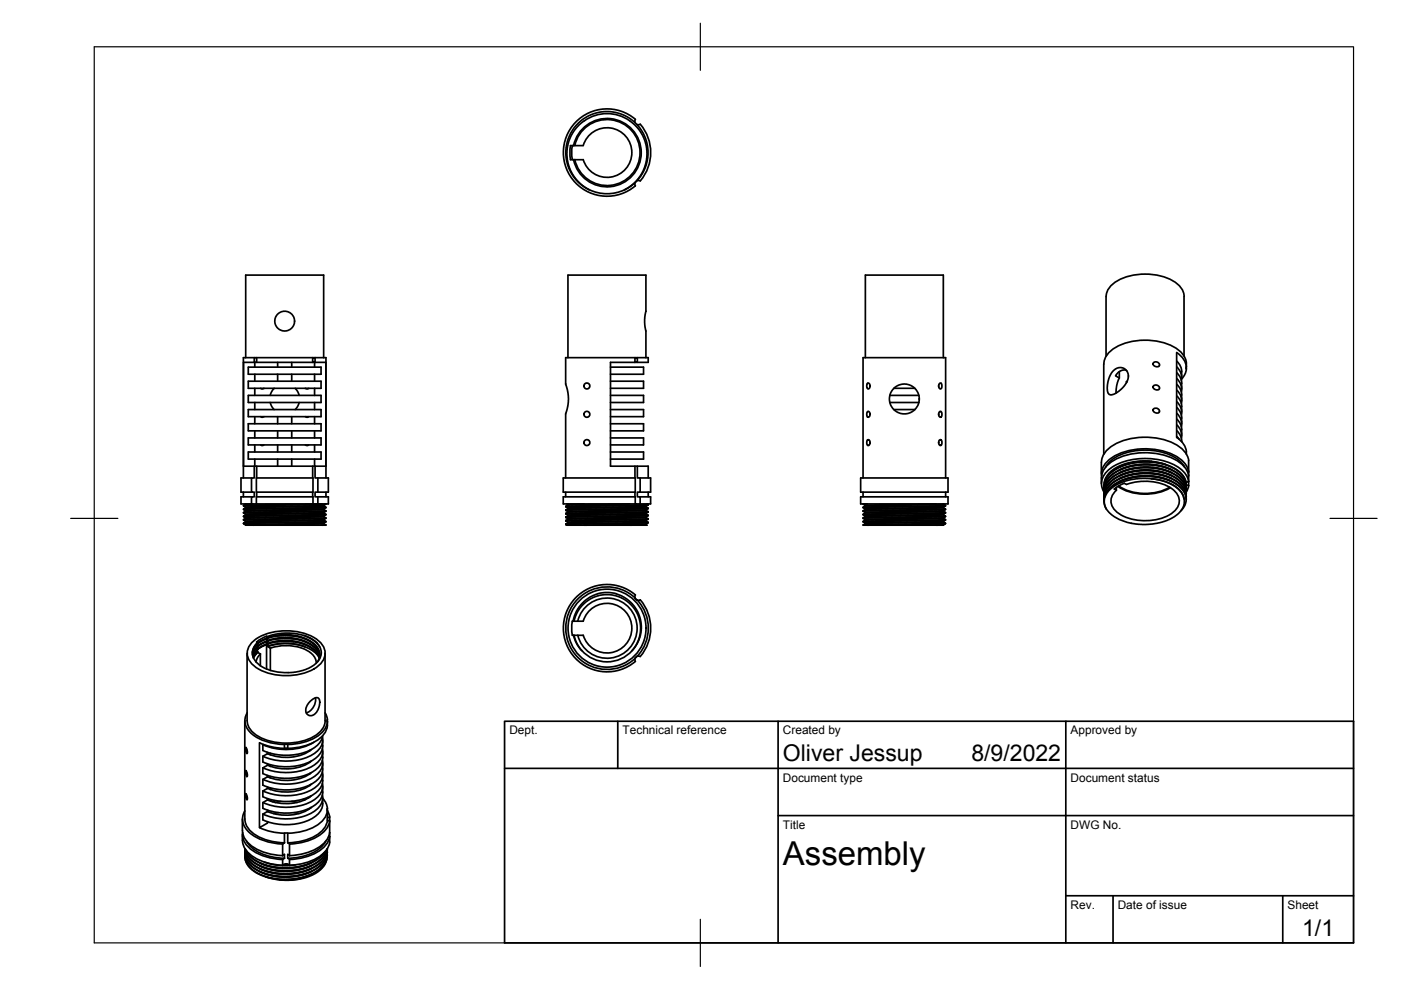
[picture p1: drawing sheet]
<svg xmlns="http://www.w3.org/2000/svg" width="297mm" height="210mm" viewBox="0 0 297 210" stroke-linecap="round" stroke-linejoin="round" font-family="sans-serif">
<defs><g id="words">
<text font-size="7" x="166" y="183.4">Assembly</text>
<g font-size="4.9">
<text x="166" y="161.4">Oliver Jessup</text>
<text x="206" y="161.4">8/9/2022</text>
<text x="276.1" y="198.6">1/1</text>
</g>
<g font-size="2.5">
<text x="108" y="155.7">Dept.</text>
<text x="132" y="155.7">Technical reference</text>
<text x="166" y="155.7">Created by</text>
<text x="227" y="155.7">Approved by</text>
<text x="166" y="165.7">Document type</text>
<text x="227" y="165.7">Document status</text>
<text x="166" y="175.7">Title</text>
<text x="227" y="175.7">DWG No.</text>
<text x="227" y="192.7">Rev.</text>
<text x="237" y="192.7">Date of issue</text>
<text x="273" y="192.7">Sheet</text>
</g>
</g></defs>
<!-- layer: Visible -->
<g fill="none" stroke="#000" stroke-width=".36">
<path d="M121 30.9l2.7-.1a5.3 5.3 0 0 1 8.1-2.7 5.3 5.3 0 0 1 0 8.6 5.3 5.3 0 0 1-8.1-2.8h-2.7l-.2-1.5zM121.4 30.8l-.2 1.5 .2 1.5M121.6 30.9a7.2 7.2 0 0 1 11.2-4.5 7.2 7.2 0 0 1 0 12 7.2 7.2 0 0 1-11.2-4.5M121.9 30.8a7 7 0 0 1 10.7-4.2 7 7 0 0 1 0 11.5 7 7 0 0 1-10.7-4.3M134.7 38.7v.7M134.7 25.3v.7M134.7 25.3a9.3 9.3 0 0 0-12.7 .7 9.3 9.3 0 0 0 0 12.7 9.3 9.3 0 0 0 12.7 .7M135.1 26.4l.6-.1a9.3 9.3 0 0 1 0 12.1l-.6-.1M124.9 40.2l-1.8-1.2-1.1-1.2-1-1.7-.7-2.2-.1-1.9 .5-2.3 .9-1.7 1.2-1.5a8.5 8.5 0 0 1 11.8 0l1.4 1.7 .8 1.7 .4 2.1-.1 2.1-.5 1.5-.9 1.8-1.3 1.5-2 1.3M124.9 40.2l-1.2-.7-1.2-.9-1.5-2.1-.6-1.3-.4-1.8 .1-2.6 .4-1.4 .5-1.2 .8-1.2 .9-1 1.1-.9 1.5-.8 1.6-.5 1.2-.1h1.1l1.8 .3 1.4 .5 1.1 .6 2.1 1.9 .8 1.2 .7 1.7 .2 1.4 .1 1.5-.3 2-.5 1.2-.7 1.3-1.1 1.3-1.2 1-1.2 .6M125 40.2a8.7 8.7 0 0 0 7.5 0M51.6 76.8h2.3"/>
<path d="M52.1 75.8v-17.5h16.5v17.5M52.6 77.8h15.5v1.5h-15.5zM53.9 75.8h.5v1h-.5zM53.9 75.8h-2.3v25.5M54 76.8v1M54 79.3v1.5M54.4 76.8h11.9M54.4 75.8h11.9M58.9 76.8v1M58.9 79.3v1.5M61.8 76.8v1M61.8 79.3v1.5"/>
<path d="M66.3 75.8h.5v1h-.5zM66.7 76.8v1M66.7 79.3v1.5M66.8 76.8h2.3v22h-17.5M66.8 75.8h2.3v25.5M120.4 75.8v-17.5h16.5v7.7l-.2 1.7 .2 2.5v5.6M129.4 77.8h7v1.5h-7M134.6 75.8h-14.7v5.7l.4 1.2 .2 1.7-.1 1.4-.5 1.9v13.6M134.6 76.8h-5.2v22h8v2.5M134.6 75.8h.5v1h-.5zM135.1 75.8h2.3v1h-2.3M183.5 75.8v-17.5h16.5v17.5"/>
<path d="M234.5 62.9v12.6M234.5 62.9a4.4 4.4 0 0 1 2.9-3.6 12.5 12.5 0 0 1 12.3 1 3.5 3.5 0 0 1 1.4 2.6M236 78.7l1-.7h1l1 .7 .2 1.1-.4 1.3-.8 1.1-1.5 1.2-1 .3-.4-.2-.3-.5v-1.5l.4-1.6zM237.3 78.8v1.4l-.5 1.2-.2 1.9M238.9 78.6l-.8-.1-1.1 .6-.5 .6 .8 .5M244.6 76.9l.3-.2 .5 .1 .4 .3v.4l-.3 .3-.6-.1-.4-.4zM249.5 76.6l.4 .4a3.6 3.6 0 0 1 .6 3M249.5 79l.4 .4a3.6 3.6 0 0 1 .6 3.1M249.5 77.8a2.98 2.98 0 0 1 1 2.8M251 62.9v12.6M251.5 77v1.2v-.4M251.5 77.8a4.2 4.2 0 0 0-2-3v17.9a4.2 4.2 0 0 1 2 3.1"/>
<path d="M251.5 78.2l-.2 .9-.8 1.3M251.5 77a4.9 4.9 0 0 0-3.2-3.7 13.7 13.7 0 0 0-12.2 .6 4.2 4.2 0 0 0-2.1 3.3v19.1M52.6 80.8h15.5v1.5h-15.5zM52.6 83.8h15.5v1.5h-15.5zM52.6 86.8h15.5v1.5h-15.5zM52.6 89.8h15.5v1.5h-15.5zM52.6 92.9h15.5v1.4h-15.5zM52.6 95.8h15.5v1.5h-15.5zM53.9 98.8v2.5h-.6v3h.6v1h-.6v1.5h1.1M54 82.3v1.5M54 85.3v1.5M54 88.3v1.5"/>
<path d="M54 91.3v1.6M54 94.3v1.5M54 97.3v1.5M54.4 98.8v2.5M55.3 88.3l.2 .2 .5-.2M55.3 94.3l.2 .2 .5-.2M55.3 82.3l.2 .2 .5-.2M57.3 85.3l.4 .9 .4 .6M58.1 82.3l-.4 .6-.4 .9M58.9 88.3v1.5M58.9 91.3v1.6M58.9 94.3v1.5"/>
<path d="M58.9 97.3v1.5M61.8 88.3v1.5M61.8 91.3v1.6M61.8 94.3v1.5M61.8 97.3v1.5M62.6 82.3l.5 .6 .3 .9M63.4 85.3l-.3 .9-.5 .6M64.7 88.3l.4 .2 .3-.2M64.7 94.3l.3 .2 .4-.2M64.7 82.3l.3 .2 .4-.2M66.3 98.8v2.5M66.7 82.3v1.5"/>
<path d="M66.7 85.3v1.5M66.7 88.3v1.5M66.7 91.3v1.6M66.7 94.3v1.5M66.7 97.3v1.5M66.8 98.8v2.5h.6v3h-.6v1h.6v1.5M129.4 80.8h7v1.5h-7M129.4 83.8h7v1.5h-7M129.4 86.8h7v1.5h-7M129.4 89.8h7v1.5h-7M129.4 92.9h7v1.4h-7M129.4 95.8h7v1.5h-7"/>
<path d="M134.6 98.8v2.5M135.1 98.8v2.5h.6v3h-.6v1h.6v1.5M183.9 93.3l.2-.1 .3 .4v.6l-.3 .3-.1-.1-.2-.3zM183.9 81.3l.3-.1 .2 .4v.6l-.3 .3-.2-.1-.1-.3zM183.9 87.3h.4l.2 .4-.1 .5-.3 .3-.3-.4zM188.7 83.8h6.1M188.7 85.3h6.1M189.5 82.3h4.5M189.5 86.8h4.5M199.1 93.4l.3-.2 .2 .2 .1 .6-.2 .4h-.2l-.2-.2zM199.2 87.3l.3-.1 .2 .4v.5l-.3 .4-.4-.4zM199.2 81.4l.3-.2 .2 .3v.6l-.2 .4-.3-.1-.2-.3z"/>
<path d="M233.5 98v2.5M234.4 99.1a8.2 8.2 0 0 1 6.1-3.5 12.2 12.2 0 0 1 9.8 2.3l.9 1.2M239 80.9h-.2v.2M244.2 97.8l-1.9-.1-1.8 .2-1.7 .3-1.5 .6-1 .5-1.2 1-.7 1-.3 1M244.2 97.8h-1.7l-1.9 .2-1.8 .4-1.4 .6M244.2 97.8l3 .7M244.5 81.8l.4-.2 .5 .1 .3 .3 .1 .4-.3 .3-.6-.1-.4-.4zM244.5 86.7l.4-.2 .5 .1 .4 .4v.4l-.3 .2-.6-.1-.4-.3zM248.3 99.6l-2.5-.9-3.3-.3-2.4 .3-2.7 .9M249.5 81.5l.4 .4a2.95 2.95 0 0 1 .6 1.8M249.5 83.9l.4 .4a3.6 3.6 0 0 1 .6 3.1M249.5 86.4l.4 .4a3.6 3.6 0 0 1 .6 3.1"/>
<path d="M249.5 88.8l.4 .5a2.95 2.95 0 0 1 .6 1.8M249.5 91.3l.4 .4a2.8 2.8 0 0 1 .6 2M249.5 92.5l.5 .7M249.5 80.2a2.98 2.98 0 0 1 1 2.9M249.5 82.7a2.98 2.98 0 0 1 1 2.9M249.5 85.2a2.98 2.98 0 0 1 1 2.8M249.5 87.6a2.98 2.98 0 0 1 1 2.9M249.5 90.1a2.98 2.98 0 0 1 1 2.8M250.5 83.7v1.3M250.5 91.1v1.2M251.5 95.8v.5M252 97.6v5.4"/>
<path d="M252 97.6a5.4 5.4 0 0 0-3.5-3.8 14.5 14.5 0 0 0-12.8 .8 4.4 4.4 0 0 0-2.2 3.4M51.6 104.3v1M51.6 107.2v.1M51.6 107.9v.1M51.6 108.7v.1M51.6 109.4v.1M51.6 110.2v.1M51.6 110.9v.1M51.6 111l.5 .3M51.6 110.3l.5 .2M51.6 109.5l.5 .3M51.6 108.8l.5 .2"/>
<path d="M51.6 108l.5 .3M51.6 107.3l.5 .2M52.1 111.3h17M52.1 106.8v.1M52.1 107.5v.2M52.1 108.3v.1M52.1 109v.2M52.1 109.8v.1M52.1 110.5v.2M52.1 106.9l-.5 .3M52.1 107.7l-.5 .2M52.1 109.2l-.5 .2"/>
<path d="M52.1 109.9l-.5 .3M52.1 110.7l-.5 .2M53.3 101.3h-2.2v3h2.2M53.3 105.3h-2.2v1.5h2.2M53.6 106.8l-1.5 .1M54.4 106.8v-1.5h12v1.5h1M54.4 101.3h12v3h-12zM54.4 106.8h12M54.4 104.3v1M66.3 104.3v1M67.4 101.3h2.2v3h-2.2M67.4 105.3h2.2v1.5h-2.2"/>
<path d="M68.2 106.8l-16.6 .4M68.6 110.9l-16.5 .4M68.6 110.1l-16.5 .4M68.6 109.4l-16.5 .4M68.6 108.6l-16.5 .4M68.6 107.9l-16.5 .4M68.6 107.2l-16.5 .3M68.6 111.1l-15 .3M68.6 110.3l-16.5 .4M68.6 109.6l-16.5 .3M68.6 108.8l-16.5 .4M68.6 108l-15.9 .4h-.6l-.5 .3"/>
<path d="M68.6 107.3l-16.5 .4M68.6 109.6l.5 .2-17.5 .4M68.6 107.2v.1M68.6 107.9v.1M68.6 108.6v.2M68.6 109.4v.2M68.6 110.1v.2M68.6 110.9v.2M68.6 111.1l.5 .2M68.6 110.3l.5 .2M68.6 108.8l.5 .2M68.6 108l.5 .3"/>
<path d="M68.6 107.3l.5 .2M69.1 110.7l-17.5 .3M69.1 109.9l-17.5 .4M69.1 109.1l-17.5 .4M69.1 108.4l-17.5 .4M69.1 107.6l-17.5 .4M69.1 106.9l-17.5 .4M69.1 107.5l-17.5 .4M69.1 108.3l-17.5 .4M69.1 109l-17.5 .4M69.1 110.5l-17.5 .4M69.1 111.3l-.9 .1"/>
<path d="M69.1 106.8v.1M69.1 107.5v.1M69.1 108.3v.1M69.1 109v.1M69.1 109.8v.1M69.1 110.5v.2M69.1 110.7l-.5 .2M69.1 109.9l-.5 .2M69.1 109.1l-.5 .3M69.1 108.4l-.5 .2M69.1 107.6l-.5 .3M69.1 106.9l-.5 .3"/>
<path d="M69.1 104.3v1M119.4 101.3h15.3v3h-15.3zM119.9 104.3v1M120 111.2l.2 .2h3.7M120 107.4v.1M120 108.1v.1M120 108.9v.1M120 109.6v.1M120 110.4v.1M120 111.1v.1M120 110.5l.4 .2M120 109.7l.4 .3"/>
<path d="M120 109l.4 .2M120 108.2l.4 .3M120 107.5l.4 .2M120.2 106.8l.2 .2M120.4 107v.1M120.4 107.7v.2M120.4 108.5v.1M120.4 109.2v.2M120.4 110v.1M120.4 110.7v.2M120.4 107.1l-.4 .3M120.4 107.9l-.4 .2"/>
<path d="M120.4 108.6l-.4 .3M120.4 109.4l-.4 .2M120.4 110.1l-.4 .3M120.4 110.9l-.4 .2M123.9 106.8l-3.5 .2M133.5 106.8l-13.1 .3M134.6 104.3v1M134.7 106.8h-15.3v-1.5h15.3v1.5h1M135.7 101.3h2.2v3h-2.2M135.7 105.3h2.2v1.5h-2.2M137 111.2l.2 .2h-13.3M137 111.1l-13.1 .3"/>
<path d="M137 110.3l-16.6 .4M137 109.6l-16.6 .4M137 108.8l-16.6 .4M137 108.1l-16.6 .4M137 107.3l-16.6 .4M137 111.1l-.2 .2-3.3 .1M137 110.5l-16.6 .4M137 109.7l-16.6 .4M137 109l-16.6 .4M137 108.2l-16.6 .4M137 107.5l-16.6 .4M137 107.3v.2"/>
<path d="M137 108.1v.1M137 108.8v.2M137 109.6v.1M137 110.3v.2M137 110.5l.4 .2M137 109.7l.4 .3M137 109l.4 .2M137 108.2l.4 .3M137 107.5l.4 .2M137.2 106.8l.2 .2-17.4 .4M137.4 110.8l-17.4 .4M137.4 110.1l-17.4 .4"/>
<path d="M137.4 109.3l-17.4 .4M137.4 108.5v.1l-1.3 .1-16.1 .3M137.4 107.8l-17.4 .4M137.4 107.1l-17.4 .4M137.4 107.7l-17.4 .4M137.4 108.5l-17.4 .4M137.4 109.2l-17.4 .4M137.4 110l-17.4 .4M137.4 110.7l-17.4 .4M137.4 110.8l-.4 .3M137.4 110.1l-.4 .2M137.4 109.3l-.4 .3"/>
<path d="M137.4 108.6l-.4 .2M137.4 107.8l-.4 .3M137.4 107.1l-.4 .2M137.4 107v.1M137.4 107.7v.1M137.4 109.2v.1M137.4 110v.1M137.4 110.7v.1M137.4 104.3v1M182.5 101.3h18.5v3h-18.5zM182.5 105.3h18.5v1.5h-18.5zM183 101.3v-25.5h17.5v25.5"/>
<path d="M183 104.3v1M183 110.7l.5 .2M183 109.9l.5 .2M183 109.1l.5 .3M183 108.4l.5 .2M183 107.6l.5 .3M183 106.9l.5 .3M183 106.8v.1M183 107.5v.1M183 108.3v.1M183 109v.1M183 110.5v.2"/>
<path d="M183.5 107.9v.1M183.5 108.6v.2M183.5 109.4v.2M183.5 110.1v.2M183.5 110.9v.2M183.5 107.3l-.5 .2M183.5 108l-.5 .3M183.5 108.8l-.5 .2M183.5 109.6l-.5 .2M183.5 110.3l-.5 .2M183.5 111.1l-.5 .2M183.9 106.8l-.9 .1"/>
<path d="M198.5 106.8l-13.9 .3h-1.1v.2M200 111.3h-17M200 110.5l-16.5 .4M200 109.8l-16.5 .3M200 109l-16.5 .4M200 108.3l-16.5 .3M200 107.5l-16.5 .4M200 110.7l-16.5 .4M200 109.9l-16.5 .4M200 109.2l-16.5 .4M200 108.4l-16.5 .4M200 107.7l-16.5 .3"/>
<path d="M200 106.9l-16.5 .4M200 106.8v.1M200 107.5v.2M200 108.3v.1M200 109v.2M200 109.8v.1M200 110.5v.2M200 110.7l.4 .2M200 109.9l.4 .3M200 109.2l.4 .2M200 108.4l.4 .3M200 107.7l.4 .2"/>
<path d="M200 106.9l.4 .3M200.4 111l-16.5 .4M200.4 110.3l-17.4 .4M200.4 109.5l-17.4 .4M200.4 108.8l-17.4 .3M200.4 108l-17.4 .4M200.4 107.3l-17.4 .3M200.4 111l-.4 .3-1.5 .1M200.4 107.2l-17.4 .3M200.4 107.9l-17.4 .4M200.4 108.7l-17.4 .3M200.4 109.4l-16.1 .3-1.3 .1v.1"/>
<path d="M200.4 110.2l-17.4 .3M200.4 110.9l-17.4 .4M200.4 110.3l-.4 .2M200.4 109.5l-.4 .3M200.4 108.8l-.4 .2M200.4 108l-.4 .3M200.4 107.3l-.4 .2M200.4 107.2v.1M200.4 107.9v.1M200.4 108.7v.1M200.4 109.4v.1M200.4 110.2v.1"/>
<path d="M200.4 110.9v.1M200.5 104.3v1M233.5 101.3v1.2M234.5 107.9l-.4-1.2v-1.2l.6-1.2 1.1-1.2 1.6-1 1.7-.6 2.3-.4 2.2-.1 2.3 .3 2.1 .7 1.3 .6 1.3 1.1 .6 1 .3 1.2-.3 1.3-.8 1.1M234.6 107.9a8 8 0 0 0 5.3 3.1M236.7 103.3v.6l-.4-.2 1.1-.8 1-.4 .4 .2a11.2 11.2 0 0 1 9.6 .9 2.91 2.91 0 0 1 .3 5 10.7 10.7 0 0 1-12.1-.2 2.79 2.79 0 0 1 .1-4.5M237 103.1a11 11 0 0 0 11.2 .3M237.2 103a10.7 10.7 0 0 0 10.8 .3M244.2 101.5l-2.5-.1-2 .3-2.1 .7-1.2 .6-1.3 1-.8 1.4-.2 1.2 .4 1.3M244.2 101.5l2.4 .5 2.2 .9 1.6 1.3 .4 .8 .3 .8M244.2 101.5a8.3 8.3 0 0 1 6.5 3.3l.4 1.3-.2 1.2-1 1.5-1.3 1-2.3 .9-2.1 .4-2 .1-2.3-.3M248.3 102l-2.6-.9-3.2-.2-2.4 .2-2.7 1"/>
<path d="M248.3 101.4l-2.6-.9-3.2-.3-2.4 .3-2.7 .9M248.3 100.8l-2.6-.9-3.2-.3-2.4 .3-2.7 .9M248.3 100.2l-2.6-.9-3.2-.3-2.4 .3-2.7 .9M251.5 105.5a4.5 4.5 0 0 0-3.4-4.1l-2.7-.8-3.5-.2-3 .6-1.6 .6-1.3 .7a4.1 4.1 0 0 0-1.9 3.5M251.5 104.9a4.5 4.5 0 0 0-3.4-4.1l-2.7-.8-3.5-.2-2.4 .4-1.3 .4-1.4 .6-1 .7a3.9 3.9 0 0 0-1.7 3.3M251.5 104.3a4.5 4.5 0 0 0-3.4-4.1l-2.7-.8-3.5-.2-3 .5-1.6 .7-1.3 .7a4.1 4.1 0 0 0-1.9 3.5M251.5 103.7a4.5 4.5 0 0 0-3.4-4.1l-2.7-.8-3.5-.2-2.4 .3-1.3 .5-1.4 .6-1 .7a3.9 3.9 0 0 0-1.7 3.3M251.5 103.1a4.5 4.5 0 0 0-3.4-4.2l-2.7-.8-3.5-.1-3 .5-1.6 .6-1.3 .8a4.1 4.1 0 0 0-1.9 3.5M251.5 102.7l.5 .3M251.5 102.7a4.8 4.8 0 0 0-3.5-3.9l-1.5-.5-1.8-.3h-3.6l-3.2 .8-1.4 .7-1 .7a3.7 3.7 0 0 0-1.4 2.9M251.5 103.4a4.6 4.6 0 0 0-3.4-3.9l-1.6-.6-1.8-.3-2.4-.1-1.4 .1-2.1 .5-1.2 .4-2.1 1.3a3.7 3.7 0 0 0-1.4 2.9M251.5 104a4.8 4.8 0 0 0-3.5-4l-1.5-.5-1.8-.3-2.4-.1-1.4 .1-1.5 .3-1.8 .6-2.1 1.3a3.9 3.9 0 0 0-1.4 2.9"/>
<path d="M251.5 104.7a4.6 4.6 0 0 0-3.4-4l-1.6-.6-1.8-.3-2.4-.1-1.4 .1-1.8 .4-1.5 .5-2.1 1.3a3.7 3.7 0 0 0-1.4 3M251.5 105.3v-.1a4.8 4.8 0 0 0-3.5-4l-1.5-.5-1.8-.3-2.4-.1-1.4 .1-1.5 .3-1.8 .7-2.1 1.3a3.9 3.9 0 0 0-1.4 2.9M251.5 105.9a4.6 4.6 0 0 0-3.4-4l-1.6-.5-1.8-.4-2.4-.1-1.4 .2-1.5 .2-1.8 .7-2.1 1.3a3.7 3.7 0 0 0-1.4 2.9M251.5 102.7v.1M252 100.1h-.2M252 102.1l-.5 .3M252 100.1a5.5 5.5 0 0 0-3.7-3.9 14.3 14.3 0 0 0-12.9 1.1 4 4 0 0 0-1.8 3.6M252 100.9a5.4 5.4 0 0 0-3.5-3.8 14.5 14.5 0 0 0-12.8 .8 4.4 4.4 0 0 0-2.2 3.4M252 103l-.5 1.3M252 102.1a6.2 6.2 0 0 0-4.9-4.3 14.2 14.2 0 0 0-11.6 1.5 3.6 3.6 0 0 0-1.4 5M52.4 138.5v14.3M53.3 136.4a10.8 10.8 0 0 1 9.1-2.6 8.4 8.4 0 0 1 6.2 3.3 3.2 3.2 0 0 1-1.2 4.2 12.4 12.4 0 0 1-13.4 0 3.2 3.2 0 0 1-.7-4.9z"/>
<path d="M53.5 138.3a3.7 3.7 0 0 0 2.7 3.4l2.7 .8 2.2 .1M54.4 136.1a.39 .39 0 0 1 .2 .4 .39 .39 0 0 1-.3 .4l-.6 .9-.2 .8M54.4 137.9l.3 .4 .5 .4v2.5M54.4 136.7l.3 .4-.8 .9-.3 .9M54.4 137.3l.3 .4-.6 .6-.5 .9M54.6 136.2l-.8 1.1-.3 1 .4-1 .8-1M54.7 137.6l1.8-.9v5.2M54.7 138.2l-1 1.2M54.7 137l-.9 1-.3 .8M54.7 138.3l-1 1.2M55.2 138.6l-.5 .7-.4 1.1M56.5 136.7l.3 .4 .5 .3v4.7"/>
<path d="M56.5 134.9l.3 .4-.3 .1zM56.5 135.4l.3 .5-.3 .1zM56.5 136.1l.3 .5h-.3zM56.5 135.4l-1.8 .9M56.5 135.4l-1.8 1M56.5 136l-1.8 .9M56.5 136.1l-1.8 .9M56.5 136.6l-1.8 1M56.5 134.9l-2.1 1.2M56.7 135.3l-2 1M56.7 135.9l-2 1.1M56.7 136.6l-1.4 .6a3.3 3.3 0 0 0-1.7 1.9"/>
<path d="M56.8 137l1.2-.4 1.8-.2 3.2 .2 1.7 .6 1.4 .6 .9 .8 .7 .8M56.8 136.6l1.8-.5 1.6-.2 1.8 .1 1.4 .3 1.6 .5 1.3 .8 .8 .7 .6 1.2M56.8 136.4l1.9-.5 1.5-.1 1.7 .1 1.6 .3 1.4 .4 1.4 .8 .9 .9 .5 1.1M56.8 135.2l2.4-.6h2l1.9 .2 2 .7 1.4 .9 1 1.3 .3 1.2-.4 1.4M56.8 135.3l1.9-.5 1.5-.1 1.9 .1 1.9 .4 1.6 .7 1.1 .9 .8 .9 .3 1.2M56.8 135.8l1.6-.5 2-.1 1.7 .1 1.8 .4 1.6 .6 1.2 .9 .7 .9 .4 1M56.8 135.9l1.5-.4 1.8-.2 1.5 .1 2.1 .4 1.8 .7 1 .7 .8 .9 .5 1.1M56.8 137.1a11.7 11.7 0 0 1 7.8 0M57.3 137.4a9.7 9.7 0 0 1 8.7 1.1 2.73 2.73 0 0 1 1.1 2.1M58.7 134.8l2.5-.1 1.1 .2M58.7 135.5h3.6M58.7 136.1l1.8-.2 1.8 .2"/>
<path d="M64.4 134.7l2.3 1.2 1.1 1.2M64.4 134.7l-2.1-.4-2-.1-2.2 .3-1.5 .5M64.5 134.7a5.2 5.2 0 0 1 3.2 2.3l.4 .9v1l-.4 .9-.7 .9-1.4 .9-1.4 .5-1.6 .4-1.5 .1M68.9 138.5v14.3M121.3 131.7h2.4M121.4 131.7l-.1 2.5 .1 .5h.3M121.6 134.7l.8 1.9 .9 1.3M121.7 134.7l.7 1.8 .9 1.4M121.7 131.7l.5-1.4 .9-1.5 1.1-1.2 1.4-.8 1.4-.5 1.2-.2h1.6l1.9 .6 1.2 .8 1.3 1.2 .9 1.4 .6 1.8 .1 1.4-.2 1.8-.6 1.5-1 1.3M122.5 131.7a6.4 6.4 0 0 1 9.8-3.8 6.4 6.4 0 0 1 0 10.5 6.4 6.4 0 0 1-9.8-3.7M123.7 131.7a5.3 5.3 0 0 1 8.1-2.8 5.3 5.3 0 0 1 0 8.6 5.3 5.3 0 0 1-8.1-2.8h-2M126.7 125.9l-1.7 .8-1.5 1.2-1.3 1.7-.7 2.1"/>
<path d="M126.7 125.9l2.3-.3 1.7 .3M130.6 125.9l1.8 .8 1.7 1.4 1.1 1.6 .5 1.3 .3 1.7-.2 2-.7 1.8-1.1 1.4M134 137.9a7.1 7.1 0 0 1-10.6 0M134.6 126.8l.5 .5 .6-.1a9.2 9.2 0 0 1 0 12l-.6-.1-.5 .5M134.6 139.6l.1 .6M134.6 126.8a8.8 8.8 0 0 0-12.2 .3 8.8 8.8 0 0 0 0 12.2 8.8 8.8 0 0 0 12.2 .3M134.6 126.8l.4 .4M134.7 126.2l-.1 .6M134.7 126.1a9.3 9.3 0 0 0-12.7 .7 9.3 9.3 0 0 0 0 12.8 9.3 9.3 0 0 0 12.7 .6M135 139.2l-.4 .4M135.1 127.3a8.8 8.8 0 0 1 0 11.8M51.9 152.8v20.9"/>
<path d="M52.1 158.5l.3 .5v.8l-.3-.5zM52.4 152.8a4.4 4.4 0 0 0 2.9 3.6 12.5 12.5 0 0 0 12.3-1 3.5 3.5 0 0 0 1.3-2.6M52.4 151.1a3.3 3.3 0 0 0 1 4.5 11.1 11.1 0 0 0 6.9 2.2M55.8 157.9l-.1 1.2M56.7 159.5v.3M56.7 159.8l-1 .6v1.2M57.3 159.7v.4M60.3 157.9v.8a13.3 13.3 0 0 1-5.3-1.2v18l1.7-1v-.3M60.3 157.8h.7M60.3 158.7h.7M65.7 159.1v.1M65.7 148.7l1.3-.8 .5 .1 .2 .3v1.2l-.2 .9-.5 .7a1.21 1.21 0 0 1-1.7 .5 1.21 1.21 0 0 1-.3-1.8z"/>
<path d="M66 158.9a9.6 9.6 0 0 1-9.3 .9M66.5 157.4a12.1 12.1 0 0 1-10.8 .5M66.9 148a2.99 2.99 0 0 1-2 3.1M68.4 156.3a3.5 3.5 0 0 1-2.3 3.8 12.3 12.3 0 0 1-10.4 .3M68.4 158.7a3.5 3.5 0 0 1-2.3 3.8 12.3 12.3 0 0 1-10.4 .3M68.4 156.9a4 4 0 0 1-2.6 4.5 12.4 12.4 0 0 1-10.1 .2M68.4 159.4v1.2M68.4 156a4.8 4.8 0 0 1-3.7 3.5 12.6 12.6 0 0 1-9-.4M68.9 151.1l.5 1.5M69.4 153v-.4v1.3M69.4 153.8a4.8 4.8 0 0 1-3 3.6 12.6 12.6 0 0 1-5.4 1.3v-.8M69.4 153a4.8 4.8 0 0 1-3 3.6 12.6 12.6 0 0 1-5.4 1.2"/>
<path d="M51.4 173.7a5.7 5.7 0 0 0 .8 4.5 10.5 10.5 0 0 0 7.7 3.2M51.4 176.9a4.7 4.7 0 0 0 2.9 5.1 12.9 12.9 0 0 0 5.6 1.5M51.4 176.5a4.4 4.4 0 0 0 2.7 4.2 12.8 12.8 0 0 0 5.8 1.5l.4-.2M51.9 171.9a3.7 3.7 0 0 0 1.6 5.1 12.5 12.5 0 0 0 6.4 2l.4-.3M51.9 173.7a4.5 4.5 0 0 0 2.9 3.7 12.5 12.5 0 0 0 5.5 1.3M51.9 180l.3 1 .5 .7 .8 .8 1 .7 2.5 1 3.3 .4 3-.3 2.8-.9 2-1.3 .7-.9 .5-1.2v.1a6.2 6.2 0 0 1-4.8 4l-1.9 .4-2.5 .2-2-.2-1.9-.4-1.4-.7-1.6-1-.9-1.1zM52.1 163.4l.3 .6v.7l-.3-.5zM52.1 168.3l.3 .6v.7l-.3-.5zM52.3 178.4a8 8 0 0 0 5.8 3.4l2.2 .2M55 175.5a13 13 0 0 0 5.3 1.2M56.7 162v.3M56.7 164.4v.3"/>
<path d="M56.7 166.9v.3l-1 .5v1.2M56.7 169.3v.3M56.7 171.8v.3M56.7 162.3l-1 .5v1.2M56.7 164.7l-1 .6v1.2M56.7 169.6l-1 .6v1.2M56.7 172.1l-1 .5v1.3M56.9 169.7v-.2l1 .5M56.9 171.8v.3M57.3 162.2v.3M57.3 164.6v.3M57.3 167.1v.3"/>
<path d="M58.2 169.7v.4M59 172.3l-1 .2M59.5 169.9l-1.2 .2M59.9 179v2.4M60.3 176.7v2M60.3 176.7h.7M61 176.7v2M61.4 179v2.4M61.9 169.9l1.1 .2M62.3 172.3l1.1 .2M64.3 169.4l.3 .2M65.3 169.1l.1 .1"/>
<path d="M65.4 171.5l.1 .1M65.7 161.5v.1M65.7 164v.1M65.7 166.4v.2M65.7 168.9v.1M65.9 171.2v.1M66 161.3a9.6 9.6 0 0 1-9.3 .9M66 163.8a9.6 9.6 0 0 1-9.3 .9M66 166.3a9.6 9.6 0 0 1-9.3 .8M66 168.7a9.6 9.6 0 0 1-9.3 .9M66 171.2a9.6 9.6 0 0 1-9.3 .9M68.4 161.2a3.5 3.5 0 0 1-2.3 3.8 12.3 12.3 0 0 1-10.4 .2"/>
<path d="M68.4 163.6a3.5 3.5 0 0 1-2.3 3.8 12.3 12.3 0 0 1-10.4 .3M68.4 166.1a3.5 3.5 0 0 1-2.3 3.8 12.3 12.3 0 0 1-10.4 .3M68.4 168.6a3.5 3.5 0 0 1-2.3 3.7 12.3 12.3 0 0 1-10.4 .3M68.4 169.2a4 4 0 0 1-2.6 4.5 12.4 12.4 0 0 1-10.1 .1M68.4 161.8a4 4 0 0 1-2.6 4.6 12.4 12.4 0 0 1-10.1 .1M68.4 164.3a4 4 0 0 1-2.6 4.5 12.4 12.4 0 0 1-10.1 .1M68.4 166.7v1.3M68.4 169.3l.8 1.2 .2 .9M68.4 160.6a4.1 4.1 0 0 1-2.6 3.3 12.4 12.4 0 0 1-10.1 .1M68.4 167.9a4.1 4.1 0 0 1-2.6 3.4 12.4 12.4 0 0 1-10.1 .1M69.1 178.4a8 8 0 0 1-5.9 3.4l-2.2 .2M69.4 180a4.9 4.9 0 0 1-3.6 4.2l-1.9 .6-1.7 .3-1.7 .1-2-.1-3.1-.8-1.1-.6-1.1-.8a3.4 3.4 0 0 1-1.3-2.8"/>
<path d="M69.4 171.8v-.4v2.5l.5 .2a5.5 5.5 0 0 1-4 4 11.2 11.2 0 0 1-4.6 .8l-.3-.2M69.4 173.9a4.8 4.8 0 0 1-3 3.6 12.6 12.6 0 0 1-5.4 1.2M69.4 171.8a4.8 4.8 0 0 1-3 3.6 12.6 12.6 0 0 1-5.4 1.3M69.4 171.9l.5 1.3-.5 .3M69.7 177.3h.1a2.77 2.77 0 0 1-1.5 2.6 11 11 0 0 1-7 2.2l-.3-.1M69.9 173.3v5.3a5.5 5.5 0 0 1-4 4 14.2 14.2 0 0 1-4.5 .9M69.9 176.5a5.5 5.5 0 0 1-4 4 14.2 14.2 0 0 1-4.5 .9M52.1 180.2l.4 .7 .6 .8 .6 .5 1.5 .8 2.1 .7 3 .4 2.6-.2 2.7-.8 1.9-1 1.4-1.5M52.2 180.4l1.1 1.4 2.2 1.3 2.5 .7 2.5 .2 2.5-.2 2.4-.7 1.8-.9 1.5-1.4M56.1 182.8l1.3 .4 2.1 .3 3.2-.1M56.3 185.9l3 .7M59.9 182.3v1.2"/>
<path d="M59.9 181.4l.4-.3v.9M59.9 183.5a.97 .97 0 0 1 1.5 0M60 183.4h1.3M61.4 183.4h-1.5M61.4 182.3v1.2M61.4 181.4l-.4-.3v.9M66 185.4l-1.3 .5-1.9 .5-1.7 .2h-1.8M66 184.8l-2.4 .8-2.5 .4-3.3-.3-2.7-.9M66 184.2l-2.4 .8-2.5 .4-3.3-.3-2.7-.9M66 183.6l-2.4 .8-2.5 .4-3.3-.3-2.7-.9M66 182.9l-2.4 .9-2.5 .3-3.3-.2-2.7-.9M69.3 182.1l-.3 1-.7 1-.9 .8-1.2 .6-1.3 .5-2.1 .5-1.5 .1h-2"/>
<path d="M69.4 180.4l-.1 1a6.8 6.8 0 0 1-5.4 4l-1.8 .4h-2.3l-2.8-.4-1.7-.6-1.1-.6-.8-.5-.8-.9a3.1 3.1 0 0 1-.7-2.1M69.4 181a4.6 4.6 0 0 1-3.2 4.2l-2.3 .8-2.4 .4h-2.4l-2.1-.4-2.5-.9-1.4-1-.9-1.4-.3-1.4M69.4 181.3a5.2 5.2 0 0 1-3.9 4.3l-1.7 .6-2.3 .3-3.4-.2-1.5-.3-1.8-.7-1.4-.9-.7-.7a3.3 3.3 0 0 1-.8-2.1M69.4 180.7a4.9 4.9 0 0 1-3.6 4.2l-1.4 .5-1.8 .4-1.9 .1-2-.1-1.8-.3-1.4-.5-1.2-.6-1.2-.9a3.4 3.4 0 0 1-1.2-2.5M69.4 180v.1a5.2 5.2 0 0 1-3.9 4.3l-1.7 .5-2.5 .4-2.8-.1-2-.4-2-.9-1.3-.9-1-1.4-.3-1.2"/>
<circle cx="60.4" cy="68.1" r="2.1"/>
<circle cx="124.4" cy="93.8" r=".62"/>
<circle cx="124.4" cy="81.8" r=".62"/>
<circle cx="124.4" cy="87.8" r=".62"/>
<circle cx="191.7" cy="84.6" r="3.2"/>
<circle cx="128.7" cy="133.2" r="8.3"/>
</g>
<!-- layer: Border -->
<path d="M20 9.9h267v190h-267zM148.5 4.9v10M15 109.9h10M282 109.9h10M148.5 194.9v10" fill="none" stroke="#000" stroke-width=".25"/>
<!-- layer: TitleBlock -->
<path d="M107 152.9h180v47h-180zM131 152.9v10M165 152.9v47M226 152.9v47M107 162.9h180M165 172.9h122M226 189.9h61M236 189.9v10M272 189.9v10" fill="none" stroke="#000" stroke-width=".36"/>
<use href="#words"/>
</svg>
